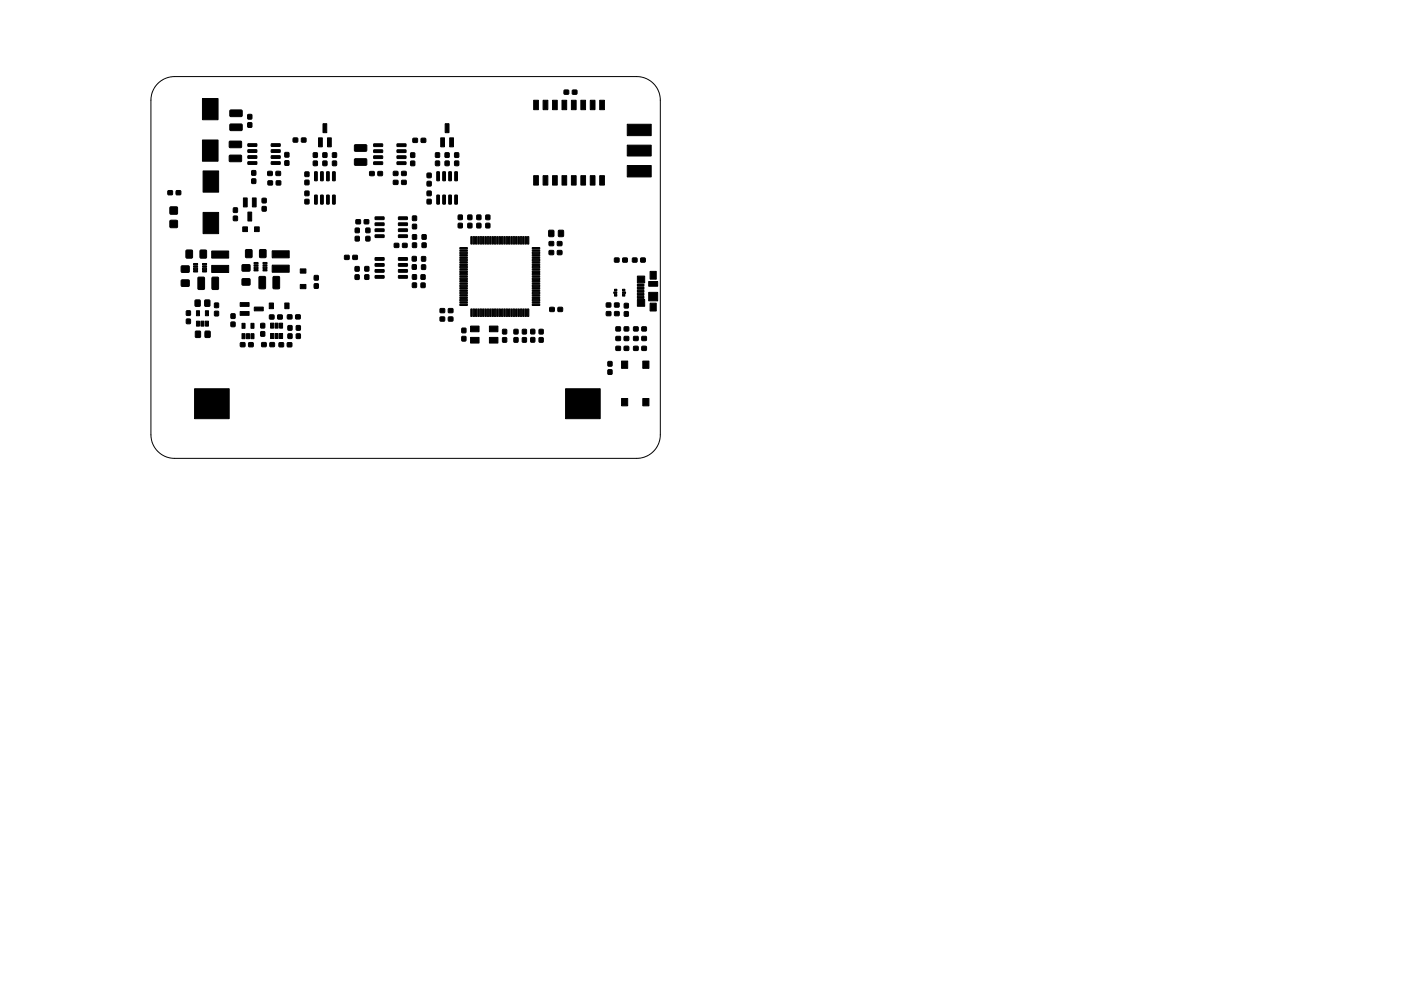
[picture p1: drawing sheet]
<svg xmlns="http://www.w3.org/2000/svg" width="297mm" height="210mm" viewBox="0 0 297 210" stroke-linecap="round" stroke-linejoin="round" font-family="sans-serif">
<path d="M33.5 17.7a5 5 0 0 1 3.5-1.5h98a5 5 0 0 1 5 5v71a5 5 0 0 1-5 5h-98a5 5 0 0 1-5-5v-71a5 5 0 0 1 1.5-3.5z" fill="none" stroke="#000" stroke-width=".21"/>
<g fill="#000" stroke="#000" stroke-width=".21">
<path d="M119.6 19.1h.9l.1 .8-1 .1zM121.4 19.1h.9v.8l-.9 .1zM42.9 20.9h3.3v4.5h-3.3zM42.9 29.7h3.3v4.5h-3.3zM43.1 36.3h3.3v4.5h-3.3zM48.7 30l2.4-.1 .1 .3v1l-.2 .1h-2.3l-.1-.2zM48.7 33l2.4-.1 .1 .2v1.1l-.2 .1h-2.3l-.1-.2zM48.8 23.4l2.4-.1 .2 .2-.1 1.1-.2 .1h-2.2l-.2-.2zM48.8 26.4l2.4-.1 .2 .2-.1 1.1-.2 .1h-2.2l-.2-.2zM52.6 26.1h.8l-.1 .9h-.8zM52.6 24.3h.8l-.1 .9h-.8zM53.4 38h.8v.9h-.8z"/>
<path d="M53.4 36.2h.8v1l-.8-.1zM52.6 30.5h1.8l.1 .5-.2 .1h-1.6zM52.6 31.8h1.8l.1 .4-.2 .1h-1.6zM52.6 33.1l1.8-.1 .1 .5-.2 .1h-1.6zM52.6 34.3h1.8l.1 .5-.2 .1h-1.6zM56.8 36.4h.9v.8h-.9zM56.8 38.4h.9l.1 .8h-.9zM57.5 34.3h1.8l.1 .5-.1 .1h-1.7zM57.5 33.1l1.8-.1 .1 .5-.1 .1h-1.7zM57.5 31.8h1.8l.1 .4-.1 .1h-1.7zM57.5 30.5h1.8l.1 .5-.1 .1h-1.7zM58.5 36.4h.9l.1 .8h-.9z"/>
<path d="M58.6 38.4h.9v.8h-.9zM60.4 34.1h.8v1l-.8-.1zM60.4 32.4h.8v.9h-.8zM62.2 29.3h.9v.8h-.9zM63.9 29.3h.9l.1 .8h-.9zM64.7 36.5h.8v.9h-.8zM64.7 38.3h.8v.9h-.8zM66.4 32.4l.9 .1-.1 .9-.8-.1zM66.4 34.2h.9l-.1 .9h-.8zM66.7 36.5h.6v1.7l-.1 .2-.5-.1zM67.5 29.2h.8v1.9h-.8zM68 36.5h.5v1.7l-.1 .2-.4-.1z"/>
<path d="M68.5 32.4l.8 .1v.9l-.8-.1zM68.5 34.2h.8v.9h-.8zM68.5 26.2h.8v1.9h-.8zM69.3 36.5h.5v1.7l-.1 .2-.5-.1zM69.4 29.2h.8v1.9h-.8zM70.5 36.5h.6v1.7l-.1 .2-.5-.1zM70.5 34.2h.8v.9h-.8zM70.5 32.4l.8 .1v.9l-.8-.1zM75.2 30.8l2.4-.1 .2 .2v1.1l-.2 .1h-2.3l-.2-.2zM75.2 33.7h2.4l.2 .2v1l-.2 .2h-2.3l-.2-.2zM78.4 36.4h.9v.8h-.9zM80.2 36.4h.8l.1 .8h-.9z"/>
<path d="M79.2 30.5h1.8l.1 .5-.1 .1h-1.7zM79.2 31.8h1.8l.1 .5-.1 .1h-1.7zM79.2 33.1l1.8-.1 .1 .5-.1 .1h-1.7zM79.2 34.4l1.8-.1 .1 .5-.1 .1h-1.7zM83.4 36.4h.9l.1 .8h-1zM83.4 38.3h.9l.1 .8h-1zM85.2 36.4h.9v.8h-.9zM85.2 38.3h.9v.8h-.9zM84.2 34.4l1.8-.1 .1 .5-.1 .1h-1.7zM84.2 33.1l1.8-.1 .1 .5-.1 .1h-1.7zM84.2 31.8h1.8l.1 .5-.1 .1h-1.7zM84.2 30.5h1.8l.1 .5-.1 .1h-1.7z"/>
<path d="M87.1 34.2h.8v.9h-.8zM87.1 32.5h.8v.9h-.8zM87.6 29.4h.9v.8h-.9zM89.3 29.4h.9v.8h-.9zM90.6 38.5h.8v.9h-.8zM90.6 36.8h.8v.9h-.8zM92.4 32.4l.8 .1-.1 .9-.8-.1zM92.4 34.2h.8l-.1 .9h-.8zM92.6 36.5h.6v1.7l-.1 .2-.5-.1zM93.4 29.2h.8v1.9h-.8zM93.9 36.5h.6v1.7l-.2 .2-.4-.1zM94.4 34.2h.8v.9h-.8z"/>
<path d="M94.4 32.4l.8 .1v.9l-.8-.1zM94.4 26.2h.8v1.9h-.8zM95.2 36.5h.5v1.7l-.1 .2-.5-.1zM95.3 29.2h.8v1.9h-.8zM96.4 36.5h.6v1.7l-.1 .2-.5-.1zM96.4 34.2h.8v.9h-.8zM96.4 32.4l.8 .1v.9l-.8-.1zM113.1 21.3h1v2h-1zM113.1 37.3h1v2h-1zM115.1 21.3h1v2h-1zM115.1 37.3h1v2h-1zM117.1 21.3h1v2h-1z"/>
<path d="M117.1 37.3h1v2h-1zM119.1 21.3h1v2h-1zM119.1 37.3h1v2h-1zM121.2 21.3h1v2h-1zM121.2 37.3h1v2h-1zM123.2 21.3h1v2h-1zM123.2 37.3h1v2h-1zM125.2 21.3h1v2h-1zM125.2 37.3h1v2h-1zM127.2 21.3h1v2h-1zM127.2 37.3h1v2h-1zM133 30.8h5.1v2.3h-5.1z"/>
<path d="M133 35.1h5.1v2.4h-5.1zM133 26.4h5.1v2.4h-5.1zM35.6 40.5h.9l.1 .8h-1zM36.1 46.8h1.5v1.4h-1.5zM36.1 43.9h1.5v1.5h-1.5zM37.4 40.5h.9v.8h-.9zM38.5 56.5l1.6-.1v1.3l-1.6 .1zM38.5 59.4h1.6v1.3h-1.6zM39.5 53.1h1.3l-.1 1.6h-1.2zM41 55.9h.9v.3h-.9zM41 56.4h.9v.3h-.9zM41 56.9h.9v.3h-.9z"/>
<path d="M41 57.4h.9v.3h-.9zM42.9 57.4h.9v.3h-.9zM42.9 56.9h.9v.3h-.9zM42.9 56.4h.9v.3h-.9zM42.9 55.9h.9v.3h-.9zM42 58.9l1.1-.1 .3 .1v2.3l-.2 .2h-1l-.2-.1zM42.5 53.1h1.3l-.1 1.6h-1.3zM44.9 53.3h3.6v1.5h-3.6zM44.9 56.3h3.6v1.5h-3.6zM45 58.9l1.1-.1 .2 .1v2.3l-.1 .2h-1.1l-.2-.1zM43.1 45.1h3.3v4.5h-3.3zM49.5 44.1h.8v1l-.8-.1z"/>
<path d="M49.5 45.9h.8v.9h-.8zM51.6 42h.8v1.9h-.8zM51.5 48.1h1v1h-1zM52.6 45h.8v1.9h-.8zM51.4 56.2h1.5l.1 1.3h-1.6zM51.4 59.2h1.5l.1 1.2-1.6 .1zM52.1 53h1.3v1.6h-1.3zM53.5 42h.8v1.9h-.8zM53.9 55.7h.8v.3h-.8zM53.9 56.2h.8v.3h-.8zM53.9 56.7h.8v.3h-.8zM53.9 57.2h.8v.3h-.8z"/>
<path d="M54 48.1h1v1h-1zM55.8 57.2h.8v.3h-.8zM55.8 56.7h.8v.3h-.8zM55.8 56.2h.8v.3h-.8zM55.8 55.7h.8v.3h-.8zM55 58.7l1.1-.1 .2 .2v2.3l-.1 .2h-1.1l-.2-.2zM55.1 53h1.3l-.1 1.6h-1.2zM55.6 43.8l.8 .1v.9l-.8-.1zM55.6 42.1h.8v.9h-.8zM57.7 53.2h3.6v1.5h-3.6zM57.7 56.3h3.6v1.5h-3.6zM57.9 58.7l1.2-.1 .2 .2v2.3l-.2 .2h-1l-.2-.2z"/>
<path d="M63.7 57.1h1.2v.9h-1.2zM64.7 42.3h.8v1l-.8-.1zM64.7 40.6h.8v.9h-.8zM66.7 41.4l.6 .1v1.7l-.1 .1-.5-.1zM66.7 58.5h.8l-.1 .9h-.8zM68 41.4l.5 .1v1.7l-.1 .1-.4-.1zM69.3 41.4l.5 .1v1.7l-.1 .1-.5-.1zM70.5 41.4l.6 .1v1.7l-.1 .1-.5-.1zM73.1 54.2h.9v.8h-.9zM74.8 54.2h.9l.1 .8h-1zM75.3 58.3l.8 .1v.9l-.8-.1zM75.3 56.6h.8v.9h-.8z"/>
<path d="M75.3 50.2h.9l-.1 .9h-.8zM75.3 48.4h.9l-.1 1-.8-.1zM75.5 46.6h.9v.8l-.9 .1zM77.2 46.6h.9l.1 .8-.9 .1zM77.4 58.3h.8v1l-.8-.1zM77.4 56.6h.8v.9h-.8zM77.6 50.2h.8v.9h-.8zM77.6 48.4h.8v1l-.8-.1zM79.6 54.7l1.7-.1 .2 .5-.2 .1h-1.7zM79.6 55.9h1.7l.2 .5-.2 .1h-1.7zM79.6 57.2h1.7l.2 .5-.2 .1h-1.7zM79.6 58.5l1.7-.1 .2 .5-.2 .1h-1.7z"/>
<path d="M79.6 49.9l1.7-.1 .2 .5-.2 .1h-1.7zM79.6 48.6l1.7-.1 .2 .5-.2 .1h-1.7zM79.6 47.3h1.7l.2 .4-.2 .2h-1.7zM79.6 46h1.7l.2 .5-.2 .1h-1.7zM83.6 51.7l.9-.1v.9h-.9zM85.4 51.7l.9-.1v.9h-.9zM84.5 58.5l1.8-.1 .1 .5-.1 .1h-1.7zM84.5 57.2h1.8l.1 .5-.1 .1h-1.7zM84.5 55.9h1.8l.1 .5-.1 .1h-1.7zM84.5 54.7l1.8-.1 .1 .5-.1 .1h-1.7zM84.5 46h1.8l.1 .5-.1 .1h-1.7zM84.5 47.3h1.8l.1 .4-.1 .2h-1.7z"/>
<path d="M84.5 48.6l1.8-.1 .1 .5-.1 .1h-1.7zM84.5 49.9l1.8-.1 .1 .5-.1 .1h-1.7zM87.4 54.4l.9 .1-.1 .9-.8-.1zM87.4 56.2h.9l-.1 .9h-.8zM87.5 60.1h.8v.9h-.9zM87.5 58.3h.8v.9h-.9zM87.5 51.6h.8v.9h-.8zM87.5 49.8h.8v.9h-.8zM87.5 47.6h.8v.9h-.8zM87.5 45.9h.8v.9h-.8zM89.3 58.3h.8v1l-.8-.1zM89.4 54.5h.8v.9h-.8z"/>
<path d="M89.4 56.2h.8v.9h-.8zM89.5 49.8h.8v.9h-.8zM89.5 51.6h.8v.9h-.8zM90.6 40.6h.8v.9h-.8zM90.6 42.3h.8v1l-.8-.1zM92.6 41.4l.6 .1v1.7l-.1 .1-.5-.1zM93.9 41.4l.6 .1v1.7l-.2 .1-.4-.1zM95.2 41.4l.5 .1v1.7l-.1 .1-.5-.1zM96.4 41.4l.6 .1v1.7l-.1 .1-.5-.1zM97.2 45.7h.8v.9l-.8-.1zM97.2 47.4h.8v.9h-.8zM97.5 59.5h1.5l.1 .3h-1.5z"/>
<path d="M97.5 59h1.5l.1 .3h-1.5zM97.5 58.5h1.5l.1 .3h-1.5zM97.5 58h1.5l.1 .3h-1.5zM97.5 57.5h1.5l.1 .3h-1.5zM97.5 57h1.5l.1 .3h-1.5zM97.5 56.5h1.5l.1 .3h-1.5zM97.5 56h1.5l.1 .3h-1.5zM97.5 55.5h1.5l.1 .3h-1.5zM97.5 55h1.5l.1 .3h-1.5zM97.5 54.5h1.5l.1 .3h-1.5zM97.5 54h1.5l.1 .3h-1.5zM97.5 53.5h1.5l.1 .3h-1.5z"/>
<path d="M97.5 53h1.5l.1 .3h-1.5zM97.5 52.5h1.5l.1 .3h-1.5zM99.2 45.7h.8v.9l-.8-.1zM99.2 47.4h.8v.9h-.8zM99.8 50.2l.3 .1v1.5l-.3-.1zM100.3 50.2l.3 .1v1.5l-.3-.1zM100.8 50.2l.3 .1v1.5l-.3-.1zM101.3 50.2l.3 .1v1.5l-.3-.1zM101.1 47.4h.8v.9h-.8zM101.1 45.7h.8v.9l-.8-.1zM101.8 50.2l.3 .1v1.5l-.3-.1zM102.3 50.2l.3 .1v1.5l-.3-.1z"/>
<path d="M102.8 50.2l.3 .1v1.5l-.3-.1zM103.3 50.2l.3 .1v1.5l-.3-.1zM103 47.4h.8v.9h-.8zM103 45.7h.8v.9l-.8-.1zM103.8 50.2l.3 .1v1.5l-.3-.1zM104.3 50.2l.3 .1v1.5l-.3-.1zM104.8 50.2l.3 .1v1.5l-.3-.1zM105.3 50.2l.3 .1v1.5l-.3-.1zM105.8 50.2l.3 .1v1.5l-.3-.1zM106.3 50.2l.3 .1v1.5l-.3-.1zM106.8 50.2l.3 .1v1.5l-.3-.1zM107.3 50.2l.3 .1v1.5l-.3-.1z"/>
<path d="M107.8 50.2l.3 .1v1.5l-.3-.1zM108.3 50.2l.3 .1v1.5l-.3-.1zM108.8 50.2l.3 .1v1.5l-.3-.1zM109.3 50.2l.3 .1v1.5l-.3-.1zM109.8 50.2l.3 .1v1.5l-.3-.1zM110.3 50.2l.3 .1v1.5l-.3-.1zM110.8 50.2l.3 .1v1.5l-.3-.1zM111.3 50.2l.3 .1v1.5l-.3-.1zM111.8 50.2l.3 .1v1.5l-.3-.1zM112.9 52.5h1.5v.3h-1.5zM112.9 53h1.5v.3h-1.5zM112.9 53.5h1.5v.3h-1.5z"/>
<path d="M112.9 54h1.5v.3h-1.5zM112.9 54.5h1.5v.3h-1.5zM112.9 55h1.5v.3h-1.5zM112.9 55.5h1.5v.3h-1.5zM112.9 56h1.5v.3h-1.5zM112.9 56.5h1.5v.3h-1.5zM112.9 57h1.5v.3h-1.5zM112.9 57.5h1.5v.3h-1.5zM112.9 58h1.5v.3h-1.5zM112.9 58.5h1.5v.3h-1.5zM112.9 59h1.5v.3h-1.5zM112.9 59.5h1.5v.3h-1.5z"/>
<path d="M116.4 51.3h.9l.1 .8h-.9zM116.4 53.2h.9l.1 .8h-.9zM116.4 48.9h1v1.3l-1-.1zM118.2 51.3h.9v.8h-.9zM118.2 53.2h.9v.8h-.9zM118.4 48.9h1.1l-.1 1.3-1-.1zM130.3 54.8h.9v.8h-.9zM132.1 54.8h.8l.1 .8h-.9zM134.1 54.8h.9v.8h-.9zM135.9 54.8h.9v.8h-.9zM137.8 57.6h1.3v1.6h-1.3zM39.5 67.7h.9l-.1 1-.8-.1z"/>
<path d="M39.5 66h.9l-.1 .9h-.8zM41.4 63.7h1v1.3l-1-.1zM41.7 65.9h.6v1.1h-.6zM41.7 68.1h.6v1.1h-.6zM41.5 70.3h1l-.1 1.3-1-.1zM42.6 68.1h.7v1.1h-.7zM43.6 65.9h.6v1.1h-.6zM43.6 68.1h.6v1.1h-.6zM43.4 63.7h1.1l-.1 1.3-1-.1zM43.5 70.3h1v1.3l-1-.1zM45.5 64.3h.8v.9h-.8zM45.5 66.1h.8v.9h-.8z"/>
<path d="M49 68.4h.8v.9h-.8zM49 66.6h.8v.9h-.8zM50.9 66.1h1.9v.8h-1.9zM50.9 64.2h1.9v.8h-1.9zM51 72.7h.9v.8l-.9 .1zM51.3 70.8h.7v1.1h-.7zM51.3 68.6h.7v1.1h-.7zM52.3 70.8h.6v1.1h-.6zM52.7 72.7h.9l.1 .8-.9 .1zM53.2 70.8h.7v1.1h-.7zM53.2 68.6h.7v1.1h-.7zM53.9 65.2h1.9v.8h-1.9z"/>
<path d="M55.3 70.4h.8v.9h-.8zM55.3 68.6l.8 .1v.9l-.8-.1zM55.5 72.7h.9v.8h-.9zM57.2 66.8h.8l.1 .8-.9 .1zM57.1 64.3h.9v1.2h-.9zM57.4 68.6h.6v1h-.6zM57.4 70.8h.6v1h-.6zM57.3 72.7h.8l.1 .8h-.9zM58.3 68.6h.7v1h-.7zM58.3 70.8h.7v1h-.7zM58.9 66.8h.9v.8l-.9 .1zM59.3 68.6h.6v1h-.6z"/>
<path d="M59.3 70.8h.6v1h-.6zM59.2 72.7h.9v.8l-.9 .1zM60.4 64.3h.9v1.2h-.9zM60.9 72.7h.9l.1 .8-.9 .1zM61 66.8h.9v.8h-.9zM61.1 70.9h.8v.9h-.8zM61.1 69.1h.8v.9h-.8zM62.7 66.8h.9v.8h-.9zM62.8 70.9h.9l-.1 .9h-.8zM62.8 69.1h.9l-.1 .9h-.8zM63.7 60.4h1.2v.9h-1.2zM66.7 60.2h.8l-.1 1-.8-.1z"/>
<path d="M89.3 60.1h.8v.9h-.8zM93.3 65.5h.9l.1 .8h-.9zM93.3 67.3h.9l.1 .8h-.9zM95.1 65.5h.9v.8h-.9zM95.1 67.3h.9v.8h-.9zM97.9 71.4h.9l-.1 .9h-.8zM97.9 69.7h.9l-.1 .9h-.8zM97.5 64.5h1.5l.1 .3h-1.5zM97.5 64h1.5l.1 .3h-1.5zM97.5 63.5h1.5l.1 .3h-1.5zM97.5 63h1.5l.1 .3h-1.5zM97.5 62.5h1.5l.1 .3h-1.5z"/>
<path d="M97.5 62h1.5l.1 .3h-1.5zM97.5 61.5h1.5l.1 .3h-1.5zM97.5 61h1.5l.1 .3h-1.5zM97.5 60.5h1.5l.1 .3h-1.5zM97.5 60h1.5l.1 .3h-1.5zM99.8 65.6h.3v1.5h-.3zM100.3 65.6h.3v1.5h-.3zM100.8 65.6h.3v1.5h-.3zM101.3 65.6h.3v1.5h-.3zM99.8 71.6h1.8v1.2h-1.8zM99.8 69.2h1.8v1.2h-1.8zM101.8 65.6h.3v1.5h-.3z"/>
<path d="M102.3 65.6h.3v1.5h-.3zM102.8 65.6h.3v1.5h-.3zM103.3 65.6h.3v1.5h-.3zM103.8 65.6h.3v1.5h-.3zM104.3 65.6h.3v1.5h-.3zM104.8 65.6h.3v1.5h-.3zM105.3 65.6h.3v1.5h-.3zM103.8 71.6h1.8v1.2h-1.8zM103.8 69.2h1.8v1.2h-1.8zM105.8 65.6h.3v1.5h-.3zM106.3 65.6h.3v1.5h-.3zM106.8 65.6h.3v1.5h-.3z"/>
<path d="M106.6 71.7h.8v.9h-.8zM106.6 69.9h.8v.9h-.8zM107.3 65.6h.3v1.5h-.3zM107.8 65.6h.3v1.5h-.3zM108.3 65.6h.3v1.5h-.3zM108.8 65.6h.3v1.5h-.3zM109.3 65.6h.3v1.5h-.3zM109 71.7h.8v.9h-.8zM109 69.9h.8v.9h-.8zM109.8 65.6h.3v1.5h-.3zM110.3 65.6h.3v1.5h-.3zM110.8 65.6h.3v1.5h-.3z"/>
<path d="M110.8 69.9h.8v.9h-.8zM110.8 71.7h.8v.9h-.8zM111.3 65.6h.3v1.5h-.3zM111.8 65.6h.3v1.5h-.3zM112.5 71.6l.9 .1-.1 .9-.8-.1zM112.5 69.9h.9l-.1 .9h-.8zM112.9 60h1.5v.3h-1.5zM112.9 60.5h1.5v.3h-1.5zM112.9 61h1.5v.3h-1.5zM112.9 61.5h1.5v.3h-1.5zM112.9 62h1.5v.3h-1.5zM112.9 62.5h1.5v.3h-1.5z"/>
<path d="M112.9 63h1.5v.3h-1.5zM112.9 63.5h1.5v.3h-1.5zM112.9 64h1.5v.3h-1.5zM112.9 64.5h1.5v.3h-1.5zM114.3 71.7h.9l-.1 .9h-.8zM114.3 69.9h.9l-.1 .9h-.8zM116.6 65.2h.9v.8l-.9 .1zM118.3 65.2h.9l.1 .8-1 .1zM128.6 64.3h.9v.8h-.9zM128.6 66.1h.9v.8l-.9 .1zM128.9 76.7h.8v1l-.8-.1zM128.9 78.5h.8v.9h-.8z"/>
<path d="M130.3 62.4h.5v.4h-.5zM130.3 61.4h.5v.3h-.5zM130.1 61.9h.7v.3h-.7zM130.3 64.3h.9v.8h-.9zM130.3 66.1h.9l.1 .8-1 .1zM130.6 69.4h.9v.8h-.9zM130.6 73.5h.9v.8h-.9zM130.6 71.4h.9v.8h-.9zM131.8 76.6h1.3v1.6h-1.3zM132 61.4h.5v.3h-.5zM132 62.4h.5v.4h-.5zM132 61.9h.6v.3h-.6z"/>
<path d="M132.4 64.4h.8v.9h-.8zM132.4 66.1l.8 .1v.9l-.8-.1zM132.4 69.4h.9v.8h-.9zM132.4 73.5h.9v.8h-.9zM132.4 71.4h.9v.8h-.9zM134.4 69.4h.8l.1 .8h-.9zM134.4 73.5h.8l.1 .8h-.9zM134.4 71.4h.8l.1 .8h-.9zM136.3 76.6h1.3v1.6h-1.3zM135.1 60.3h1.4v.4h-1.4zM135.1 60.9h1.4v.5h-1.4zM135.1 61.6h1.4v.4h-1.4z"/>
<path d="M135.1 62.2h1.4v.5h-1.4zM135.1 62.9h1.4v.4h-1.4zM135.1 58.6h1.6v1.4h-1.6zM135.1 63.6h1.6v1.4h-1.6zM136.1 69.4h.9v.8h-.9zM136.1 73.5h.9v.8h-.9zM136.1 71.4h.9v.8h-.9zM137.8 64.3h1.3v1.7h-1.3zM137.5 59.7h1.9v1h-1.9zM137.5 62h1.9v1.8h-1.9zM41.3 82.5h7.3v6.3h-7.3zM119.9 82.5h7.4v6.3h-7.4z"/>
<path d="M131.8 84.6h1.3v1.5h-1.3zM136.3 84.6h1.3v1.5h-1.3z"/>
</g>
</svg>
